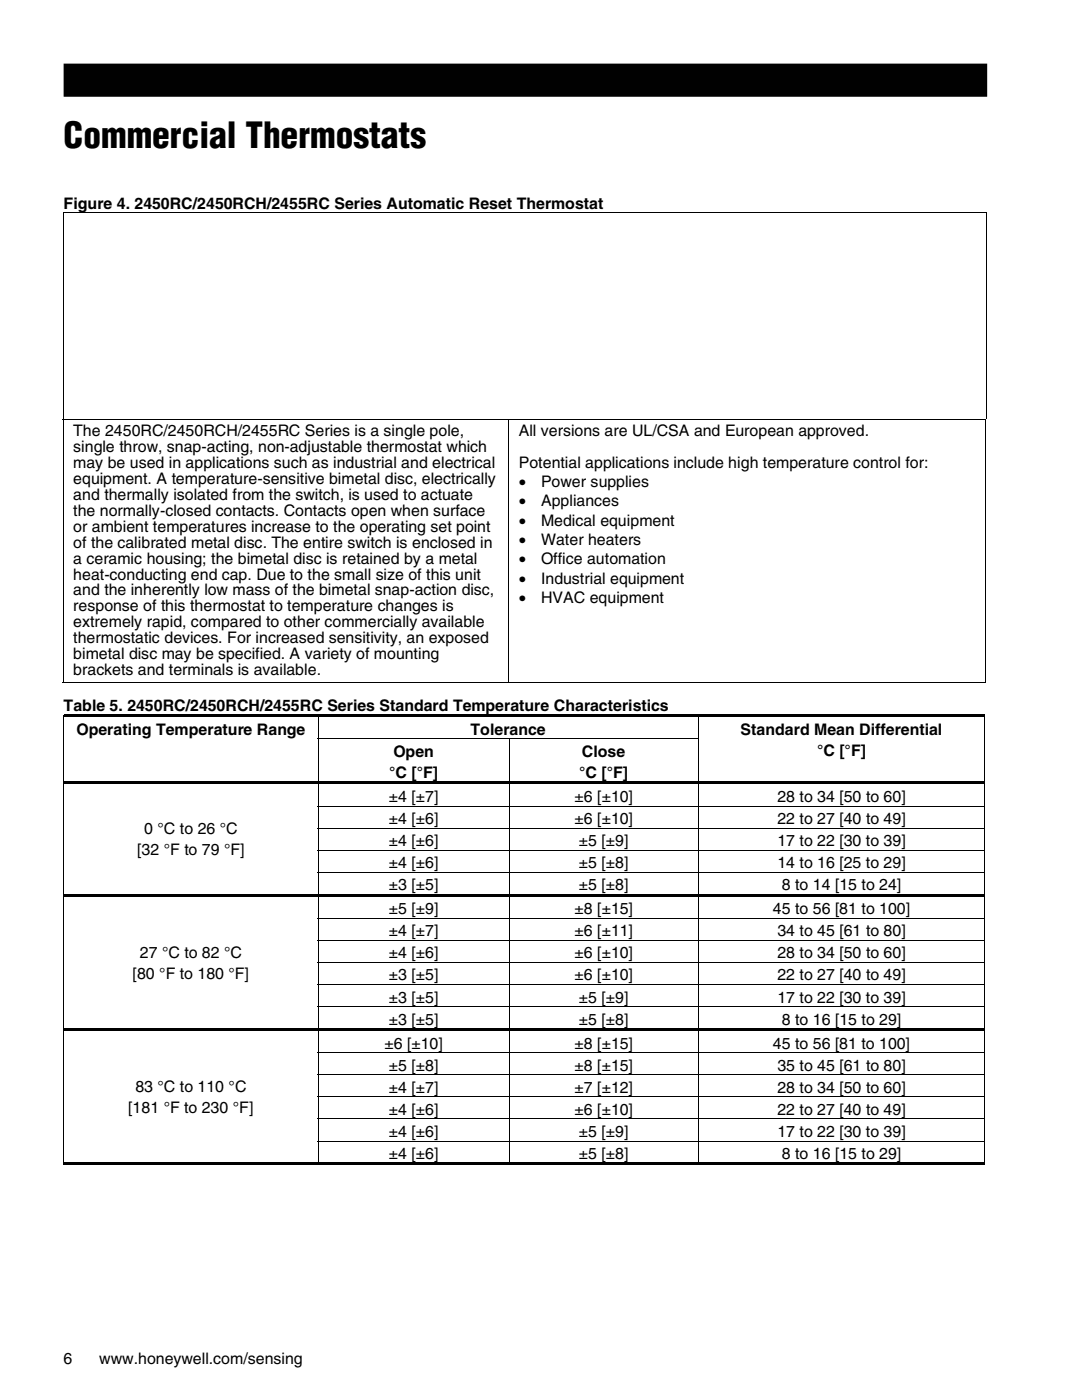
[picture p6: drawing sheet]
<svg xmlns="http://www.w3.org/2000/svg" width="216mm" height="279mm" viewBox="0 0 216 279" stroke-linecap="round" stroke-linejoin="round" font-family="sans-serif">
<defs><g id="words">
<text font-size="7.1" x="12.7" y="29.5">Commercial Thermostats</text>
<g font-size="3.2">
<text x="12.7" y="41.6">Figure 4. 2450RC/2450RCH/2455RC Series Automatic Reset Thermostat</text>
<text x="14.6" y="87.1">The 2450RC/2450RCH/2455RC Series is a single pole,</text>
<text x="103.5" y="87.1">All versions are UL/CSA and European approved.</text>
<text x="14.6" y="90.3">single throw, snap-acting, non-adjustable thermostat which</text>
<text x="14.6" y="93.4">may be used in applications such as industrial and electrical</text>
<text x="103.5" y="93.4">Potential applications include high temperature control for:</text>
<text x="14.6" y="96.6">equipment. A temperature-sensitive bimetal disc, electrically</text>
<text x="14.6" y="99.8">and thermally isolated from the switch, is used to actuate</text>
<text x="103.5" y="97.2">•</text>
<text x="103.5" y="101">•</text>
<text x="108" y="97.2">Power supplies</text>
<text x="108" y="101">Appliances</text>
<text x="14.6" y="103">the normally-closed contacts. Contacts open when surface</text>
<text x="14.6" y="106.1">or ambient temperatures increase to the operating set point</text>
<text x="103.5" y="104.9">•</text>
<text x="108" y="104.9">Medical equipment</text>
<text x="14.6" y="109.3">of the calibrated metal disc. The entire switch is enclosed in</text>
<text x="14.6" y="112.5">a ceramic housing; the bimetal disc is retained by a metal</text>
<text x="103.5" y="108.8">•</text>
<text x="103.5" y="112.6">•</text>
<text x="108" y="108.8">Water heaters</text>
<text x="108" y="112.6">Office automation</text>
<text x="14.6" y="115.7">heat-conducting end cap. Due to the small size of this unit</text>
<text x="14.6" y="118.8">and the inherently low mass of the bimetal snap-action disc,</text>
<text x="103.5" y="116.5">•</text>
<text x="108" y="116.5">Industrial equipment</text>
<text x="14.6" y="122">response of this thermostat to temperature changes is</text>
<text x="14.6" y="125.2">extremely rapid, compared to other commercially available</text>
<text x="103.5" y="120.4">•</text>
<text x="108" y="120.4">HVAC equipment</text>
<text x="14.6" y="128.4">thermostatic devices. For increased sensitivity, an exposed</text>
<text x="14.6" y="131.5">bimetal disc may be specified. A variety of mounting</text>
<text x="14.6" y="134.7">brackets and terminals is available.</text>
<text x="12.7" y="142">Table 5. 2450RC/2450RCH/2455RC Series Standard Temperature Characteristics</text>
<text x="15.2" y="146.7">Operating Temperature Range</text>
<text x="93.9" y="146.7">Tolerance</text>
<text x="147.8" y="146.7">Standard Mean Differential</text>
<text x="77.6" y="155.3">°C [°F]</text>
<text x="78.5" y="151">Open</text>
<text x="115.6" y="155.3">°C [°F]</text>
<text x="116.1" y="151">Close</text>
<text x="163" y="150.9">°C [°F]</text>
<text x="77.6" y="160.1">±4 [±7]</text>
<text x="114.6" y="160.1">±6 [±10]</text>
<text x="155.1" y="160.1">28 to 34 [50 to 60]</text>
<text x="28.8" y="166.5">0 °C to 26 °C</text>
<text x="77.6" y="164.5">±4 [±6]</text>
<text x="114.6" y="164.5">±6 [±10]</text>
<text x="155.1" y="164.5">22 to 27 [40 to 49]</text>
<text x="27.3" y="170.7">[32 °F to 79 °F]</text>
<text x="77.6" y="168.9">±4 [±6]</text>
<text x="77.6" y="173.3">±4 [±6]</text>
<text x="115.5" y="168.9">±5 [±9]</text>
<text x="115.5" y="173.3">±5 [±8]</text>
<text x="155.1" y="168.9">17 to 22 [30 to 39]</text>
<text x="155.1" y="173.3">14 to 16 [25 to 29]</text>
<text x="77.6" y="177.7">±3 [±5]</text>
<text x="115.5" y="177.7">±5 [±8]</text>
<text x="156" y="177.7">8 to 14 [15 to 24]</text>
<text x="77.6" y="182.5">±5 [±9]</text>
<text x="114.6" y="182.5">±8 [±15]</text>
<text x="154.2" y="182.5">45 to 56 [81 to 100]</text>
<text x="27.9" y="191.1">27 °C to 82 °C</text>
<text x="77.6" y="186.9">±4 [±7]</text>
<text x="77.6" y="191.3">±4 [±6]</text>
<text x="114.6" y="186.9">±6 [±11]</text>
<text x="114.6" y="191.3">±6 [±10]</text>
<text x="155.1" y="186.9">34 to 45 [61 to 80]</text>
<text x="155.1" y="191.3">28 to 34 [50 to 60]</text>
<text x="26.5" y="195.4">[80 °F to 180 °F]</text>
<text x="77.6" y="195.7">±3 [±5]</text>
<text x="114.6" y="195.7">±6 [±10]</text>
<text x="155.1" y="195.7">22 to 27 [40 to 49]</text>
<text x="77.6" y="200.1">±3 [±5]</text>
<text x="115.5" y="200.1">±5 [±9]</text>
<text x="155.1" y="200.1">17 to 22 [30 to 39]</text>
<text x="76.7" y="209.3">±6 [±10]</text>
<text x="77.6" y="204.5">±3 [±5]</text>
<text x="114.6" y="209.3">±8 [±15]</text>
<text x="115.5" y="204.5">±5 [±8]</text>
<text x="154.2" y="209.3">45 to 56 [81 to 100]</text>
<text x="156" y="204.5">8 to 16 [15 to 29]</text>
<text x="77.6" y="213.7">±5 [±8]</text>
<text x="114.6" y="213.7">±8 [±15]</text>
<text x="155.1" y="213.7">35 to 45 [61 to 80]</text>
<text x="27" y="217.9">83 °C to 110 °C</text>
<text x="77.6" y="218.1">±4 [±7]</text>
<text x="114.6" y="218.1">±7 [±12]</text>
<text x="155.1" y="218.1">28 to 34 [50 to 60]</text>
<text x="25.6" y="222.2">[181 °F to 230 °F]</text>
<text x="77.6" y="222.5">±4 [±6]</text>
<text x="77.6" y="226.9">±4 [±6]</text>
<text x="114.6" y="222.5">±6 [±10]</text>
<text x="115.5" y="226.9">±5 [±9]</text>
<text x="155.1" y="226.9">17 to 22 [30 to 39]</text>
<text x="155.1" y="222.5">22 to 27 [40 to 49]</text>
<text x="77.6" y="231.3">±4 [±6]</text>
<text x="115.5" y="231.3">±5 [±8]</text>
<text x="156" y="231.3">8 to 16 [15 to 29]</text>
<text x="12.7" y="272.3">6</text>
<text x="19.8" y="272.3">www.honeywell.com/sensing</text>
</g>
</g></defs>
<path d="M12.8 12.8h184.1v6.4h-184.1z" fill="#010101"/>
<path d="M12.8 12.8h184.1v6.4h-184.1z" fill="none" stroke="#010101" stroke-width=".26"/>
<g fill="#000">
<path d="M12.6 42.3h.2v.2h-.2zM196.8 42.3h.1v.2h-.1zM12.5 83.6h.2v.9h-.2zM101.4 83.6h.2v.9h-.2zM196.6 83.6h.2v.9h-.2zM196.6 136.1h.2v.2h-.2zM12.6 142.6h.2v.6h-.2zM12.6 147.4h.2v.1h-.2zM12.6 156h.2v.5h-.2zM12.8 142.6h50.6v.5h-50.6zM12.8 156h50.6v.5h-50.6zM63.4 143.1l.2 .1z"/>
<path d="M63.4 142.6h75.9v.5h-75.9zM63.4 156.5h.2zM63.4 156h38.1v.5h-38.1zM101.5 156.5h.2zM101.5 156h37.8v.5h-37.8zM139.3 143.1l.1 .1zM139.3 142.6h57.1v.5h-57.1zM139.3 156.5h.1zM139.3 156h57.1v.5h-57.1zM196.4 142.6h.2v.6h-.2zM196.4 147.4h.2v.1h-.2zM196.4 156h.2v.5h-.2z"/>
<path d="M12.6 160.8h.2v.2h-.2zM12.6 165.2h.2v.2h-.2zM12.6 169.6h.2v.2h-.2zM12.6 174h.2v.2h-.2zM12.6 178.4h.2v.6h-.2zM12.8 178.4h50.6v.5h-50.6zM63.4 178.9l.2 .1zM63.4 178.4h38.1v.5h-38.1zM101.5 178.9l.2 .1zM101.5 178.4h37.8v.5h-37.8zM139.3 178.9l.1 .1zM139.3 178.4h57.1v.5h-57.1z"/>
<path d="M196.4 160.8h.2v.2h-.2zM196.4 165.2h.2v.2h-.2zM196.4 169.6h.2v.2h-.2zM196.4 174h.2v.2h-.2zM196.4 178.4h.2v.6h-.2zM12.6 183.2h.2v.1h-.2zM12.6 187.6h.2v.1h-.2zM12.6 192h.2v.2h-.2zM12.6 196.4h.2v.2h-.2zM196.4 183.2h.2v.1h-.2zM196.4 187.6h.2v.1h-.2zM196.4 192h.2v.2h-.2z"/>
<path d="M196.4 196.4h.2v.2h-.2zM12.6 200.8h.2v.2h-.2zM12.6 205.2h.2v.6h-.2zM12.6 210h.2v.1h-.2zM12.6 214.4h.2v.2h-.2zM12.6 218.8h.2v.2h-.2zM12.8 205.2h50.6v.5h-50.6zM63.4 205.7l.2 .1zM63.4 205.2h38.1v.5h-38.1zM101.5 205.7l.2 .1zM101.5 205.2h37.8v.5h-37.8zM139.3 205.7l.1 .1z"/>
<path d="M139.3 205.2h57.1v.5h-57.1zM196.4 200.8h.2v.2h-.2zM196.4 205.2h.2v.6h-.2zM196.4 210h.2v.1h-.2zM196.4 214.4h.2v.2h-.2zM196.4 218.8h.2v.2h-.2zM12.6 223.2h.2v.2h-.2zM12.6 227.6h.2v.2h-.2zM12.6 232h50.8v.5h-50.8zM63.4 232h38.1v.5h-38.1zM101.5 232h37.8v.5h-37.8zM139.3 232h57.1v.5h-57.1z"/>
<path d="M196.4 223.2h.2v.2h-.2zM196.4 227.6h.2v.2h-.2z"/>
</g>
<g fill="none" stroke="#000" stroke-width=".2">
<path d="M12.6 42.4h184.3M12.7 42.5v41.1M196.9 42.5v41.1M12.5 83.7h88.9M12.6 84.5v51.8M101.5 84.5v51.8M101.6 83.7h95M196.7 84.5v51.8M12.5 136.2h88.9M101.6 136.2h95M12.7 143.2v4.2M12.7 147.5v8.5"/>
<path d="M12.7 156.5v4.3M63.4 147.4h76M63.5 143.2v4.2M63.5 147.5v8.5M63.5 156.5v4.3M101.6 147.5v8.5M101.6 156.5v4.3M139.4 143.2v4.2M139.4 147.5v8.5M139.4 156.5v4.3M196.5 143.2v4.2M196.5 147.5v8.5"/>
<path d="M196.5 156.5v4.3M12.7 161v4.2M12.7 165.4v4.2M12.7 169.8v4.2M12.7 174.2v4.2M12.7 179v4.2M63.4 160.9h133M63.5 161v4.2M63.5 165.4v4.2M63.5 169.8v4.2M63.5 174.2v4.2M63.5 179v4.2"/>
<path d="M101.6 161v4.2M101.6 165.4v4.2M101.6 169.8v4.2M101.6 174.2v4.2M101.6 179v4.2M139.4 161v4.2M139.4 165.4v4.2M139.4 169.8v4.2M139.4 174.2v4.2M139.4 179v4.2M196.4 165.3h-133M196.4 169.7h-133"/>
<path d="M196.4 174.1h-133M196.5 161v4.2M196.5 165.4v4.2M196.5 169.8v4.2M196.5 174.2v4.2M196.5 179v4.2M12.7 183.3v4.3M12.7 187.7v4.3M12.7 192.2v4.2M12.7 196.6v4.2M63.4 192.1h133M63.5 183.3v4.3"/>
<path d="M63.5 187.7v4.3M63.5 192.2v4.2M63.5 196.6v4.2M101.6 183.3v4.3M101.6 187.7v4.3M101.6 192.2v4.2M101.6 196.6v4.2M139.4 183.3v4.3M139.4 187.7v4.3M139.4 192.2v4.2M139.4 196.6v4.2M196.4 183.3h-133"/>
<path d="M196.4 187.7h-133M196.4 196.5h-133M196.5 183.3v4.3M196.5 187.7v4.3M196.5 192.2v4.2M196.5 196.6v4.2M12.7 201v4.2M12.7 205.8v4.2M12.7 210.1v4.3M12.7 214.6v4.2M12.7 219v4.2M63.4 200.9h133"/>
<path d="M63.4 210.1h133M63.4 218.9h133M63.5 201v4.2M63.5 205.8v4.2M63.5 210.1v4.3M63.5 214.6v4.2M63.5 219v4.2M101.6 201v4.2M101.6 205.8v4.2M101.6 210.1v4.3M101.6 214.6v4.2M101.6 219v4.2"/>
<path d="M139.4 201v4.2M139.4 205.8v4.2M139.4 210.1v4.3M139.4 214.6v4.2M139.4 219v4.2M196.4 214.5h-133M196.5 201v4.2M196.5 205.8v4.2M196.5 210.1v4.3M196.5 214.6v4.2M196.5 219v4.2M12.7 223.4v4.2"/>
<path d="M12.7 227.8v4.2M63.4 223.3h133M63.4 227.7h133M63.5 223.4v4.2M63.5 227.8v4.2M101.6 223.4v4.2M101.6 227.8v4.2M139.4 223.4v4.2M139.4 227.8v4.2M196.5 223.4v4.2M196.5 227.8v4.7"/>
</g>
<use href="#words"/>
</svg>
